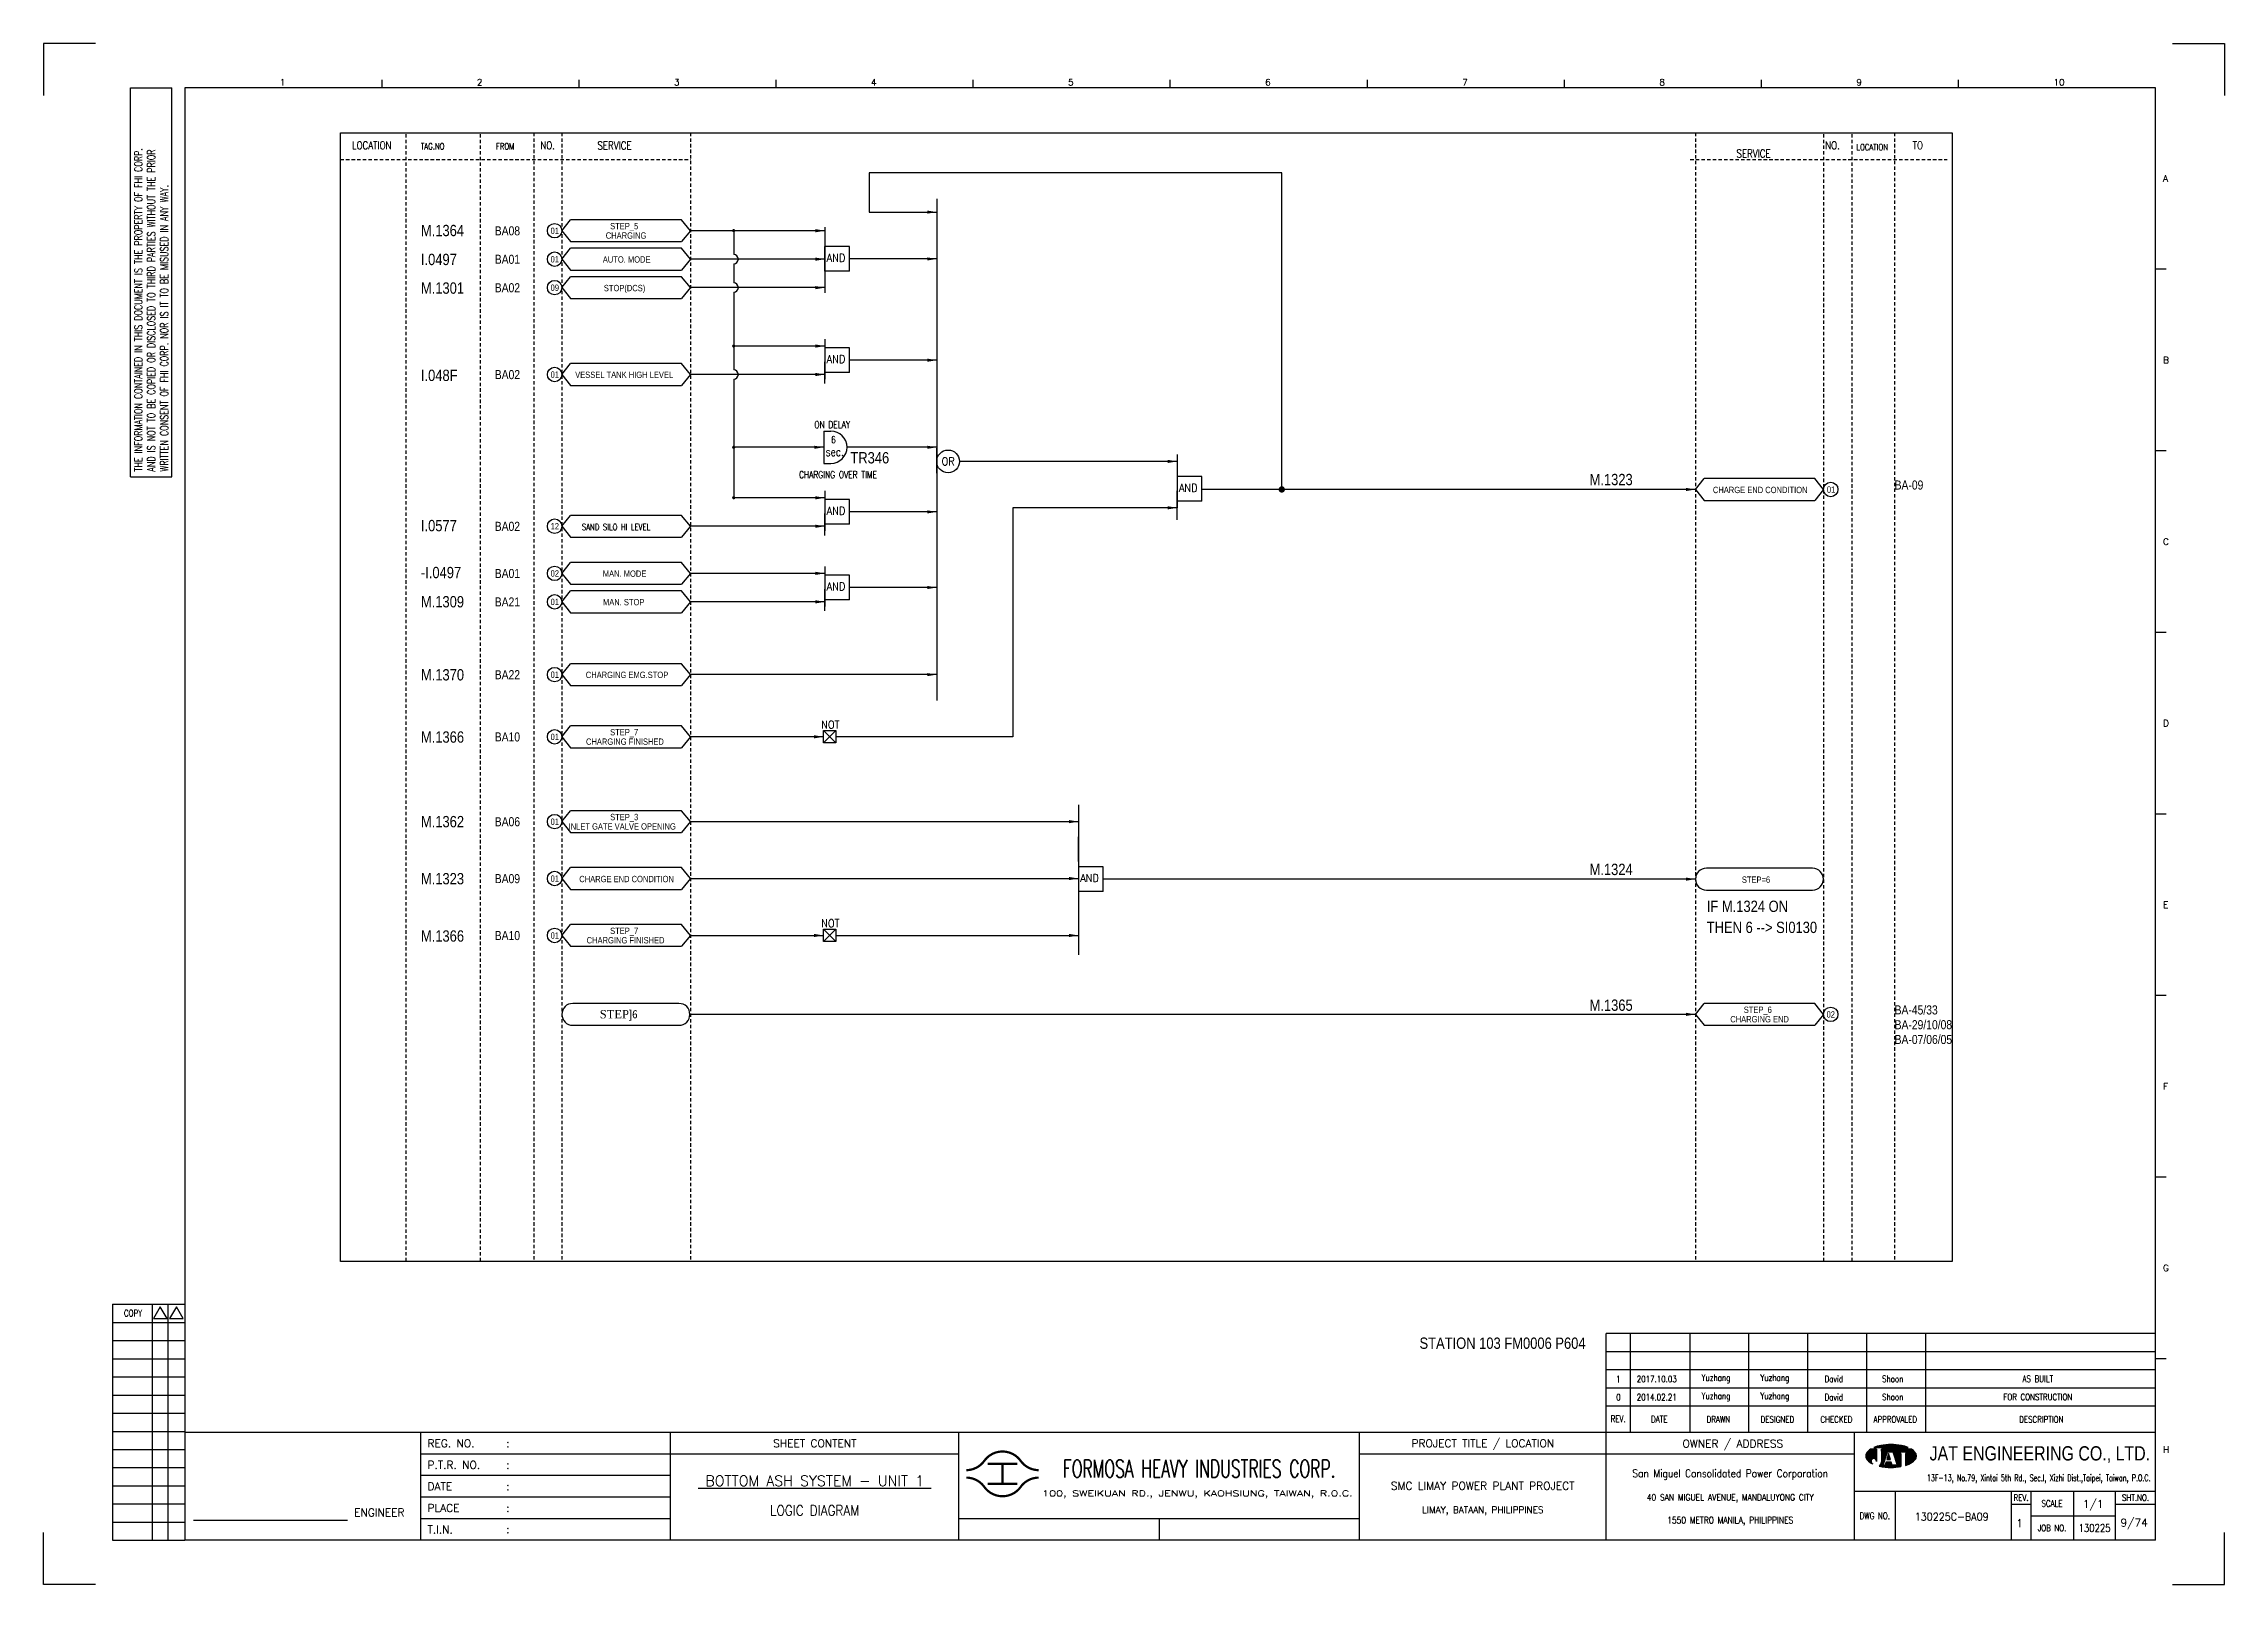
# Model space of a CAD drawing. Extents: x 1764 to 2730, y 388 to 1070.
import ezdxf
from ezdxf.enums import TextEntityAlignment as Align

# ---------------------------------------------------------------- set-up
doc = ezdxf.new("R2010")
doc.units = 0
doc.header["$MEASUREMENT"] = 0
doc.linetypes.add('HIDDEN', pattern=[4, 1.5, -1, 1.5])
doc.layers.get('0').update_dxf_attribs({"linetype": 'CONTINUOUS'})
doc.layers.get('DEFPOINTS').update_dxf_attribs({"linetype": 'CONTINUOUS'})
for name, color, linetype in [('B_DIM', 7, 'CONTINUOUS'), ('CON', 4, 'CONTINUOUS'), ('DCS', 7, 'CONTINUOUS'), ('DIM', 3, 'CONTINUOUS'), ('HID', 2, 'HIDDEN'), ('T', 2, 'CONTINUOUS'), ('TEXT', 7, 'CONTINUOUS'), ('圖框CON', 4, 'CONTINUOUS'), ('圖框DIM', 3, 'CONTINUOUS'), ('框線', 6, 'CONTINUOUS')]:
    doc.layers.add(name, color=color, linetype=linetype)
doc.styles.add('AEH', font='simplex', dxfattribs={"width": 0.8, "bigfont": 'ae'})
doc.styles.add('DAYUKP', font='complex', dxfattribs={"bigfont": 'DAYUKP.SHX'})
doc.styles.add('E2', font='simplex.shx', dxfattribs={"height": 2})
doc.styles.add('E3', font='simplex.shx', dxfattribs={"height": 3})
doc.styles.add('E4', font='simplex.shx', dxfattribs={"height": 4})
doc.styles.add('ROMANS', font='romans', dxfattribs={"width": 0.8})
doc.styles.add('style3', font='ARIALN.TTF')
doc.styles.add('WMF-Arial0', font='arial.ttf')

msp = doc.modelspace()

# ---------------------------------------------------------------- texts
at = {"layer": 'CON', "style": 'ROMANS'}
for s, height, width, p in [('LOCATION', 3.5, 0.8, (1909.42, 1025.16)), ('NO.', 3.5, 0.8, (1987.31, 1025.16)), ('SERVICE', 3.5, 0.8, (2016.96, 1025.08)), ('NO.', 3.5, 0.8, (2556.45, 1025.16)), ('TO', 3.5, 0.8, (2594.25, 1025.16)), ('SERVICE', 3.5, 0.8, (2521.48, 1021.53)), ('sec.', 3.78, 0.8, (2114.52, 889.46)), ('6', 3.02, 0.8, (2113.91, 894.84)), ('OR', 3.5, 0.9, (2164.7, 885.21)), ('NOT', 3.5, 0.9, (2112.53, 768.63)), ('NOT', 3.5, 0.9, (2112.53, 680.68))]:
    msp.add_text(s, height=height, dxfattribs=dict(at, width=width)).set_placement(p, align=Align.MIDDLE)
for s, height, width, p in [('TAG.NO', 2.8, 0.8, (1931.15, 1022.5)), ('FROM', 2.8, 0.8, (1964.41, 1022.5)), ('LOCATION', 2.8, 0.8, (2567.01, 1022.11)), ('AND', 3.5, 0.9, (2110.92, 972.54)), ('AND', 3.5, 0.9, (2110.92, 927.72)), ('ON DELAY', 3.024, 0.8, (2105.45, 899.06)), ('CHARGING OVER TIME', 3.024, 0.8, (2098.7, 876.94)), ('AND', 3.5, 0.9, (2266.96, 870.69)), ('AND', 3.5, 0.9, (2110.92, 860.53)), ('SAND SILO HI LEVEL', 2.8, 0.8, (2002.48, 853.91)), ('AND', 3.5, 0.9, (2110.92, 827.05)), ('AND', 3.5, 0.9, (2223.25, 697.91))]:
    msp.add_text(s, height=height, dxfattribs=dict(at, width=width)).set_placement(p, align=Align.BOTTOM_LEFT)
at = {"layer": 'CON', "style": 'style3'}
for s, p in [('BA08', (1963.9, 987.3)), ('BA01', (1963.9, 974.7)), ('BA02', (1963.9, 962.1)), ('BA02', (1963.9, 923.64)), ('BA02', (1963.9, 856.45)), ('BA01', (1963.9, 835.57)), ('BA21', (1963.9, 822.97)), ('BA22', (1963.9, 790.75)), ('BA10', (1963.9, 763.2)), ('BA06', (1963.9, 725.65)), ('BA09', (1963.9, 700.45)), ('BA10', (1963.9, 675.25))]:
    msp.add_text(s, height=4, dxfattribs=at).set_placement(p, align=Align.MIDDLE_LEFT)
for s, p in [('01', (1988.64, 985.07)), ('CHARGING', (2013.07, 982.98)), ('STEP_5', (2015.02, 987.15)), ('01', (1988.64, 972.47)), ('AUTO. MODE', (2011.76, 972.39)), ('09', (1988.64, 959.87)), ('STOP(DCS)', (2012.22, 959.73)), ('01', (1988.64, 921.41)), ('VESSEL TANK HIGH LEVEL', (1999.52, 921.33)), ('CHARGE END CONDITION', (2503.48, 870.32)), ('01', (2553.96, 870.5)), ('12', (1988.64, 854.22)), ('02', (1988.64, 833.34)), ('MAN. MODE', (2011.76, 833.26)), ('01', (1988.64, 820.74)), ('MAN. STOP', (2011.83, 820.66)), ('01', (1988.64, 788.52)), ('CHARGING EMG.STOP', (2004.22, 788.44)), ('01', (1988.64, 760.97)), ('STEP_7', (2015.02, 763.04)), ('CHARGING FINISHED', (2004.32, 758.87)), ('01', (1988.64, 723.42)), ('INLET GATE VALVE OPENING', (1996.62, 721.32)), ('STEP_3', (2015.02, 725.49)), ('01', (1988.64, 698.22)), ('CHARGE END CONDITION', (2001.35, 698.04)), ('STEP=6', (2516.3, 697.76)), ('01', (1988.64, 673.02)), ('STEP_7', (2015.02, 675.09)), ('CHARGING FINISHED', (2004.62, 670.92)), ('CHARGING END', (2511.17, 635.97)), ('STEP_6', (2517.15, 640.15)), ('02', (2553.82, 638.07))]:
    msp.add_text(s, height=2.8, dxfattribs=at).set_placement(p, align=Align.BOTTOM_LEFT)
for s, p in [('BA-09', (2583.95, 872.75)), ('BA-45/33', (2583.95, 640.32)), ('BA-29/10/08', (2583.95, 633.77)), ('BA-07/06/05', (2583.95, 627.22))]:
    msp.add_text(s, height=4, dxfattribs=at).set_placement(p)
at = {"layer": 'CON', "insert": (2010.4, 642.27), "char_height": 3.675, "width": 21.98, "attachment_point": 1, "style": 'style3'}
msp.add_mtext('{\\f@Batang|b0|i0|c0|p18;STEP\\fUniversalMath1 BT|b0|i0|c2|p16;]\\f細明體|b0|i0|c136|p49;6}', dxfattribs=at)
at = {"layer": 'DCS', "linetype": 'ByBlock', "style": 'style3'}
for s, p in [('M.1364', (1931.19, 984.94)), ('I.0497', (1931.19, 972.14)), ('M.1301', (1931.19, 959.46)), ('I.048F', (1931.19, 920.81)), ('TR346', (2121.43, 884.32)), ('M.1323', (2448.83, 874.67)), ('I.0577', (1931.19, 854.28)), ('-I.0497', (1931.19, 833.49)), ('M.1309', (1931.19, 820.57)), ('M.1370', (1931.19, 788.22)), ('M.1366', (1931.19, 760.65)), ('M.1362', (1931.19, 723.19)), ('M.1324', (2448.83, 702.04)), ('M.1323', (1931.19, 697.93)), ('IF M.1324 ON', (2500.76, 685.7)), ('M.1366', (1931.19, 672.55)), ('THEN 6 --> SI0130', (2500.76, 676.37)), ('M.1365', (2448.83, 641.91)), ('STATION 103 FM0006 P604', (2373.52, 492.24))]:
    msp.add_text(s, height=5, dxfattribs=at).set_placement(p)
at = {"layer": 'T', "style": 'AEH', "width": 0.8}
for s, height, p in [('1', 2.87, (2461.58, 478.84)), ('2017.10.03', 2.871, (2478.59, 478.87)), ('Yuzhang', 2.871, (2504.79, 478.96)), ('Yuzhang', 2.871, (2530.9, 478.96)), ('David', 2.871, (2557.02, 478.96)), ('Shoon', 2.871, (2583.13, 478.96)), ('AS BUILT', 2.871, (2647.4, 478.96)), ('0', 2.87, (2461.58, 470.8)), ('2014.02.21', 2.871, (2478.59, 470.83)), ('Yuzhang', 2.871, (2504.79, 470.92)), ('Yuzhang', 2.871, (2530.9, 470.92)), ('David', 2.871, (2557.02, 470.92)), ('Shoon', 2.871, (2583.13, 470.92)), ('FOR CONSTRUCTION', 2.8714, (2647.4, 470.92))]:
    msp.add_text(s, height=height, dxfattribs=at).set_placement(p, align=Align.MIDDLE)
at = {"layer": 'TEXT', "color": 2, "style": 'E3', "width": 0.8}
msp.add_text('130225', height=3.446, dxfattribs=at).set_placement((2672.53, 412.89), align=Align.MIDDLE_CENTER)

# ---------------------------------------------------------------- blocks, each defined once
blk = doc.blocks.new('LEADER')
at = {"layer": 'CON'}
blk.add_solid([(0.85, -0.57), (0.85, -1.57), (3.85, -1.07)], dxfattribs=at)
blk = doc.blocks.new('Sht_Cont_T3')
at = {"layer": 'TEXT', "color": 3, "linetype": 'Continuous', "style": 'E4'}
for tag, p in [('$SHT_CONT_L1$', (55.63, 24.91)), ('$SHT_CONT_L2$', (55.63, 16.61)), ('$SHT_CONT_L3$', (55.63, 8.3))]:
    blk.add_attdef(tag, text='', height=4, dxfattribs=at).set_placement(p, align=Align.MIDDLE)
blk = doc.blocks.new('1880-TITLE_BLK')
at = {"layer": 'TEXT', "color": 2, "linetype": 'Continuous', "style": 'E3'}
for tag, p in [('DWG_NO', (736.41, 26.44)), ('REV', (762.59, 23.97)), ('SCALE', (790.95, 31.17)), ('SHT_NO', (806.74, 23.97))]:
    blk.add_attdef(tag, text='', height=3, dxfattribs=at).set_placement(p, align=Align.MIDDLE)
at = {"layer": 'TEXT', "linetype": 'Continuous', "style": 'E2', "width": 0.6}
for tag, p in [('REV_DATE', (418.65, 19.76)), ('APPR_DATE', (492.93, 19.76))]:
    blk.add_attdef(tag, text='', height=2, dxfattribs=at).set_placement(p, align=Align.MIDDLE_LEFT)
blk = doc.blocks.new('1')
at = {"ltscale": 500, "const_width": 0.99}
blk.add_lwpolyline([(1686.83, 57.65, -0.241531), (1678.79, 61.78, 0.512989), (1662.7, 61.78, -0.241531), (1654.66, 57.65, -0.241531)], format="xyb", dxfattribs=at)
for points in [[(1664.14, 60.4), (1677.35, 60.4)], [(1670.74, 60.4), (1670.74, 51.6)], [(1664.14, 51.6), (1677.35, 51.6)]]:
    blk.add_lwpolyline(points, dxfattribs=at)
at = {"const_width": 0.99}
blk.add_lwpolyline([(1686.83, 54.35, 0.241531), (1678.79, 50.22, -0.512989), (1662.7, 50.22, 0.241531), (1654.66, 54.35, 0.241531)], format="xyb", dxfattribs=at)
at = {"layer": 'B_DIM'}
for p, q in [((2181.53, 118.11), (1938.08, 118.11)), ((1938.08, 74.29), (1938.08, 118.11)), ((1948.92, 74.29), (1948.92, 118.11)), ((1975.28, 74.29), (1975.28, 118.11)), ((2001.39, 74.29), (2001.39, 118.11)), ((2027.5, 74.29), (2027.5, 118.11)), ((2053.62, 74.29), (2053.62, 118.11)), ((2079.73, 74.29), (2079.73, 118.11)), ((2181.53, 110.07), (1938.08, 110.07)), ((1938.08, 77.93), (1938.08, 104.33)), ((2181.53, 102.03), (1938.08, 102.03)), ((2181.53, 93.99), (1938.08, 93.99)), ((2181.53, 85.95), (1938.08, 85.95))]:
    blk.add_line(p, q, dxfattribs=at)
at = {"layer": 'CON'}
for points in [[(1523.67, 26.6), (1523.67, 74.29)], [(1651.45, 26.6), (1651.45, 74.29)]]:
    blk.add_lwpolyline(points, dxfattribs=at)
at = {"layer": 'CON', "ltscale": 500}
for points in [[(1523.67, 64.75), (1413.11, 64.75)], [(1651.45, 64.75), (1523.67, 64.75)], [(1523.67, 55.22), (1413.11, 55.22)], [(1523.67, 45.69), (1413.11, 45.69)], [(1523.67, 36.15), (1413.11, 36.15)]]:
    blk.add_lwpolyline(points, dxfattribs=at)
at = {"layer": 'DEFPOINTS'}
for points in [[(1268.99, 689.33), (1246.02, 689.33), (1246.02, 666.36)], [(2189, 689.33), (2211.97, 689.33), (2211.97, 666.36)], [(1268.99, 7.08), (1246.02, 7.08), (1246.02, 30.05)], [(2189, 7.08), (2211.97, 7.08), (2211.97, 30.05)]]:
    blk.add_lwpolyline(points, dxfattribs=at)
at = {"layer": 'DIM'}
for p, q in [((1276.46, 131.12), (1276.46, 26.6)), ((1276.46, 131.12), (1308.62, 131.12)), ((1294.26, 26.6), (1294.26, 131.12)), ((1301.15, 26.6), (1301.15, 131.12)), ((1276.46, 123.08), (1308.62, 123.08)), ((1276.46, 115.04), (1308.62, 115.04)), ((1276.46, 107), (1308.62, 107)), ((1276.46, 98.96), (1308.62, 98.96)), ((1276.46, 90.92), (1308.62, 90.92)), ((1276.46, 82.88), (1308.62, 82.88)), ((1276.46, 74.84), (1308.62, 74.84)), ((1276.46, 66.8), (1308.62, 66.8)), ((1276.46, 58.76), (1308.62, 58.76)), ((1276.46, 50.72), (1308.62, 50.72)), ((1276.46, 42.68), (1308.62, 42.68)), ((1276.46, 34.64), (1308.62, 34.64)), ((1276.46, 26.6), (1308.62, 26.6))]:
    blk.add_line(p, q, dxfattribs=at)
for points in [[(1297.7, 129.98), (1294.72, 124.81), (1300.69, 124.81)], [(1304.83, 129.98), (1301.84, 124.81), (1307.81, 124.81)]]:
    blk.add_lwpolyline(points, close=True, dxfattribs=at)
at = {"layer": 'T', "lineweight": -3}
for p, q in [((2056.73, 67.67), (2071.93, 67.67)), ((2057.91, 66.87), (2055.21, 66.87)), ((2057.91, 66.87), (2057.91, 61.52)), ((2073.45, 66.87), (2060.05, 66.87)), ((2060.05, 66.33), (2060.05, 66.87)), ((2060.05, 66.87), (2060.05, 61.23)), ((2061.8, 63.05), (2060.05, 61.24)), ((2060.85, 59.91), (2062.72, 65.8)), ((2061.65, 59.91), (2060.85, 59.91)), ((2062.08, 61.25), (2061.65, 59.91)), ((2064.44, 61.25), (2062.08, 61.25)), ((2063.26, 65), (2062.41, 62.32)), ((2062.41, 62.32), (2064.1, 62.32)), ((2062.72, 65.8), (2065.13, 65.8)), ((2064.1, 62.32), (2063.26, 65)), ((2063.79, 65.8), (2065.13, 65.8)), ((2064.86, 59.91), (2064.44, 61.25)), ((2067, 59.91), (2064.86, 59.91)), ((2065.13, 65.8), (2067, 59.91)), ((2066.74, 65.8), (2072.62, 65.8)), ((2066.74, 65), (2066.74, 65.8)), ((2068.61, 65), (2066.74, 65)), ((2068.61, 65), (2068.61, 59.21)), ((2072.62, 65), (2070.75, 65)), ((2070.75, 65), (2070.75, 59.74)), ((2072.62, 65.8), (2072.62, 65))]:
    blk.add_line(p, q, dxfattribs=at)
at = {"layer": 'T', "color": 0, "lineweight": -3}
for p, q in [((2056.94, 67.67), (2057.09, 67.82)), ((2057.16, 67.67), (2057.44, 67.95)), ((2057.39, 67.67), (2057.78, 68.07)), ((2057.61, 67.67), (2058.11, 68.18)), ((2057.83, 67.67), (2058.43, 68.27)), ((2058.05, 67.67), (2058.73, 68.35)), ((2058.27, 67.67), (2059.03, 68.43)), ((2058.49, 67.67), (2059.32, 68.49)), ((2058.72, 67.67), (2059.6, 68.55)), ((2058.94, 67.67), (2059.87, 68.6)), ((2059.16, 67.67), (2060.14, 68.65)), ((2059.38, 67.67), (2060.41, 68.7)), ((2059.6, 67.67), (2060.67, 68.74)), ((2059.82, 67.67), (2060.93, 68.77)), ((2060.05, 67.67), (2061.18, 68.81)), ((2060.27, 67.67), (2061.44, 68.84)), ((2060.49, 67.67), (2061.69, 68.87)), ((2060.71, 67.67), (2061.93, 68.89)), ((2060.93, 67.67), (2062.18, 68.91)), ((2061.15, 67.67), (2062.42, 68.93)), ((2061.38, 67.67), (2062.66, 68.95)), ((2061.6, 67.67), (2062.89, 68.97)), ((2061.82, 67.67), (2063.13, 68.98)), ((2062.04, 67.67), (2063.36, 68.99)), ((2062.26, 67.67), (2063.59, 69)), ((2062.48, 67.67), (2063.82, 69)), ((2062.71, 67.67), (2064.04, 69.01)), ((2062.93, 67.67), (2064.27, 69.01)), ((2063.15, 67.67), (2064.49, 69.01)), ((2063.37, 67.67), (2064.71, 69.01)), ((2063.59, 67.67), (2064.92, 69)), ((2063.81, 67.67), (2065.14, 69)), ((2064.04, 67.67), (2065.35, 68.99)), ((2064.26, 67.67), (2065.56, 68.98)), ((2064.48, 67.67), (2065.78, 68.97)), ((2064.7, 67.67), (2065.98, 68.95)), ((2064.92, 67.67), (2066.19, 68.94)), ((2065.14, 67.67), (2066.4, 68.92)), ((2065.37, 67.67), (2066.6, 68.9)), ((2065.59, 67.67), (2066.8, 68.88)), ((2065.81, 67.67), (2067, 68.86)), ((2066.03, 67.67), (2067.2, 68.84)), ((2066.25, 67.67), (2067.4, 68.82)), ((2066.47, 67.67), (2067.6, 68.79)), ((2066.7, 67.67), (2067.79, 68.77)), ((2066.92, 67.67), (2067.98, 68.74)), ((2067.14, 67.67), (2068.18, 68.71)), ((2067.36, 67.67), (2068.37, 68.68)), ((2067.58, 67.67), (2068.56, 68.64)), ((2067.81, 67.67), (2068.75, 68.61)), ((2068.03, 67.67), (2068.93, 68.58)), ((2068.25, 67.67), (2069.12, 68.54)), ((2068.47, 67.67), (2069.3, 68.5)), ((2068.69, 67.67), (2069.48, 68.46)), ((2068.91, 67.67), (2069.66, 68.42)), ((2069.14, 67.67), (2069.84, 68.37)), ((2069.36, 67.67), (2070.01, 68.33)), ((2069.58, 67.67), (2070.19, 68.28)), ((2069.8, 67.67), (2070.36, 68.23)), ((2070.02, 67.67), (2070.53, 68.18)), ((2070.24, 67.67), (2070.7, 68.13)), ((2070.47, 67.67), (2070.87, 68.07)), ((2070.69, 67.67), (2071.03, 68.02)), ((2070.91, 67.67), (2071.2, 67.96)), ((2071.13, 67.67), (2071.36, 67.9)), ((2071.35, 67.67), (2071.52, 67.84)), ((2071.57, 67.67), (2071.68, 67.77)), ((2071.8, 67.67), (2071.83, 67.71)), ((2053.09, 63.82), (2056.14, 66.87)), ((2053.09, 64.04), (2055.92, 66.87)), ((2053.11, 63.62), (2056.36, 66.87)), ((2053.12, 64.29), (2055.7, 66.87)), ((2053.14, 63.43), (2056.58, 66.87)), ((2053.18, 63.25), (2056.8, 66.87)), ((2053.18, 64.57), (2055.47, 66.87)), ((2053.24, 63.08), (2057.03, 66.87)), ((2053.29, 64.91), (2055.25, 66.87)), ((2053.3, 62.92), (2057.25, 66.87)), ((2053.37, 62.77), (2057.47, 66.87)), ((2053.45, 62.63), (2057.69, 66.87)), ((2053.54, 62.5), (2057.91, 66.86)), ((2053.61, 65.45), (2054.47, 66.31)), ((2053.64, 62.37), (2057.91, 66.64)), ((2053.74, 62.25), (2057.91, 66.42)), ((2053.84, 62.14), (2057.91, 66.2)), ((2053.95, 62.02), (2057.91, 65.98)), ((2054.07, 61.91), (2057.91, 65.75)), ((2054.18, 61.8), (2057.91, 65.53)), ((2054.29, 61.7), (2057.91, 65.31)), ((2054.41, 61.59), (2057.91, 65.09)), ((2054.53, 61.49), (2057.91, 64.87)), ((2054.65, 61.39), (2057.91, 64.65)), ((2054.78, 61.29), (2055.59, 62.11)), ((2054.9, 61.2), (2055.48, 61.77)), ((2055.03, 61.11), (2055.46, 61.53)), ((2055.16, 61.01), (2055.47, 61.33)), ((2055.3, 60.93), (2055.52, 61.15)), ((2055.43, 60.84), (2055.59, 60.99)), ((2055.57, 60.76), (2055.67, 60.85)), ((2055.71, 60.67), (2055.76, 60.73)), ((2055.85, 60.59), (2055.88, 60.62)), ((2056, 60.52), (2056, 60.52)), ((2056.12, 62.63), (2057.91, 64.42)), ((2056.14, 60.44), (2056.14, 60.44)), ((2056.46, 62.75), (2057.91, 64.2)), ((2056.7, 62.77), (2057.91, 63.98)), ((2056.9, 62.75), (2057.91, 63.76)), ((2057.08, 62.71), (2057.91, 63.54)), ((2057.23, 62.64), (2057.91, 63.32)), ((2057.37, 62.56), (2057.91, 63.09)), ((2057.5, 62.46), (2057.91, 62.87)), ((2057.61, 62.35), (2057.91, 62.65)), ((2057.7, 62.23), (2057.91, 62.43)), ((2057.79, 62.09), (2057.91, 62.21)), ((2057.85, 61.93), (2057.91, 61.99)), ((2057.89, 61.75), (2057.91, 61.76)), ((2057.91, 61.54), (2057.91, 61.55)), ((2059.09, 59.4), (2061.43, 61.74)), ((2059.28, 59.36), (2061.33, 61.42)), ((2059.46, 59.32), (2061.23, 61.09)), ((2059.64, 59.29), (2061.12, 60.77)), ((2059.83, 59.25), (2061.02, 60.44)), ((2059.86, 60.39), (2061.54, 62.07)), ((2059.98, 60.73), (2061.64, 62.39)), ((2060.02, 59.22), (2060.92, 60.12)), ((2060.03, 61), (2061.74, 62.72)), ((2060.05, 63.24), (2063.68, 66.87)), ((2060.05, 63.46), (2063.46, 66.87)), ((2060.05, 63.68), (2063.23, 66.87)), ((2060.05, 63.9), (2063.01, 66.87)), ((2060.05, 64.13), (2062.79, 66.87)), ((2060.05, 64.35), (2062.57, 66.87)), ((2060.05, 64.57), (2062.35, 66.87)), ((2060.05, 64.79), (2062.13, 66.87)), ((2060.05, 65.01), (2061.9, 66.87)), ((2060.05, 65.23), (2061.68, 66.87)), ((2060.05, 65.46), (2061.46, 66.87)), ((2060.05, 66.12), (2060.79, 66.87)), ((2060.05, 66.34), (2060.57, 66.87)), ((2060.05, 66.56), (2060.35, 66.87)), ((2060.05, 66.79), (2060.13, 66.87)), ((2060.05, 65.68), (2061.24, 66.87)), ((2060.05, 65.9), (2061.02, 66.87)), ((2060.05, 63.02), (2062.67, 65.64)), ((2060.05, 62.8), (2062.57, 65.32)), ((2060.05, 62.57), (2062.47, 64.99)), ((2060.05, 62.35), (2062.36, 64.67)), ((2060.05, 62.13), (2062.26, 64.34)), ((2060.05, 61.91), (2062.16, 64.02)), ((2060.05, 61.69), (2062.05, 63.69)), ((2060.05, 61.46), (2061.95, 63.37)), ((2060.05, 61.24), (2060.05, 61.24)), ((2060.21, 59.19), (2060.93, 59.91)), ((2060.4, 59.16), (2061.15, 59.91)), ((2060.59, 59.13), (2061.38, 59.91)), ((2060.78, 59.1), (2061.6, 59.91)), ((2060.98, 59.07), (2063.16, 61.25)), ((2061.17, 59.04), (2063.38, 61.25)), ((2061.37, 59.02), (2063.6, 61.25)), ((2061.57, 59), (2063.82, 61.25)), ((2061.68, 59.99), (2062.94, 61.25)), ((2061.77, 58.97), (2064.04, 61.25)), ((2061.78, 60.32), (2062.71, 61.25)), ((2061.88, 60.64), (2062.49, 61.25)), ((2061.97, 58.95), (2064.27, 61.25)), ((2061.99, 60.96), (2062.27, 61.25)), ((2062.17, 58.94), (2064.45, 61.21)), ((2062.38, 58.92), (2064.51, 61.05)), ((2062.45, 62.32), (2063.71, 63.57)), ((2062.5, 62.58), (2063.65, 63.74)), ((2062.58, 58.9), (2064.56, 60.88)), ((2062.6, 62.91), (2063.6, 63.91)), ((2062.68, 62.32), (2063.76, 63.4)), ((2062.7, 63.23), (2063.55, 64.08)), ((2062.79, 58.89), (2064.61, 60.71)), ((2062.8, 63.56), (2063.49, 64.25)), ((2062.83, 65.8), (2063.9, 66.87)), ((2062.9, 62.32), (2063.81, 63.24)), ((2062.91, 63.88), (2063.44, 64.42)), ((2063, 58.88), (2064.67, 60.54)), ((2063.01, 64.2), (2063.39, 64.58)), ((2063.05, 65.8), (2064.12, 66.87)), ((2063.11, 64.53), (2063.33, 64.75)), ((2063.12, 62.32), (2063.87, 63.07)), ((2063.21, 64.85), (2063.28, 64.92)), ((2063.21, 58.87), (2064.72, 60.37)), ((2063.27, 65.8), (2064.34, 66.87)), ((2063.34, 62.32), (2063.92, 62.9)), ((2063.43, 58.86), (2064.77, 60.2)), ((2063.49, 65.8), (2064.56, 66.87)), ((2063.56, 62.32), (2063.97, 62.73)), ((2063.64, 58.85), (2064.82, 60.03)), ((2063.72, 65.8), (2064.79, 66.87)), ((2063.78, 62.32), (2064.03, 62.56)), ((2063.86, 58.85), (2064.92, 59.91)), ((2063.94, 65.8), (2065.01, 66.87)), ((2064.01, 62.32), (2064.08, 62.39)), ((2064.08, 58.84), (2065.15, 59.91)), ((2064.16, 65.8), (2065.23, 66.87)), ((2064.3, 58.84), (2065.37, 59.91)), ((2064.38, 65.8), (2065.45, 66.87)), ((2064.52, 58.84), (2065.59, 59.91)), ((2064.6, 65.8), (2065.67, 66.87)), ((2064.74, 58.85), (2065.81, 59.91)), ((2064.82, 65.8), (2065.89, 66.87)), ((2064.97, 58.85), (2066.03, 59.91)), ((2065.05, 65.8), (2066.12, 66.87)), ((2065.16, 65.69), (2066.34, 66.87)), ((2065.2, 58.86), (2066.25, 59.91)), ((2065.22, 65.53), (2066.56, 66.87)), ((2065.27, 65.36), (2066.78, 66.87)), ((2065.32, 65.19), (2067, 66.87)), ((2065.38, 65.02), (2067.22, 66.87)), ((2065.43, 64.85), (2067.45, 66.87)), ((2065.43, 58.87), (2066.48, 59.91)), ((2065.48, 64.69), (2067.67, 66.87)), ((2065.54, 64.52), (2066.74, 65.71)), ((2065.59, 64.35), (2066.74, 65.49)), ((2065.65, 64.18), (2066.74, 65.27)), ((2065.66, 58.88), (2066.7, 59.91)), ((2065.7, 64.01), (2066.74, 65.05)), ((2065.75, 63.84), (2066.9, 65)), ((2065.81, 63.68), (2067.12, 65)), ((2065.86, 63.51), (2067.35, 65)), ((2065.9, 58.89), (2066.92, 59.91)), ((2065.91, 63.34), (2067.57, 65)), ((2065.97, 63.17), (2067.79, 65)), ((2066.02, 63), (2068.01, 65)), ((2066.07, 62.84), (2068.23, 65)), ((2066.13, 62.67), (2068.46, 65)), ((2066.14, 58.91), (2068.61, 61.38)), ((2066.18, 62.5), (2068.61, 64.93)), ((2066.23, 62.33), (2068.61, 64.71)), ((2066.29, 62.16), (2068.61, 64.48)), ((2066.34, 61.99), (2068.61, 64.26)), ((2066.38, 58.93), (2068.61, 61.16)), ((2066.39, 61.83), (2068.61, 64.04)), ((2066.45, 61.66), (2068.61, 63.82)), ((2066.5, 61.49), (2068.61, 63.6)), ((2066.56, 61.32), (2068.61, 63.38)), ((2066.61, 61.15), (2068.61, 63.15)), ((2066.62, 58.95), (2068.61, 60.94)), ((2066.66, 60.99), (2068.61, 62.93)), ((2066.72, 60.82), (2068.61, 62.71)), ((2066.77, 60.65), (2068.61, 62.49)), ((2066.82, 65.8), (2067.89, 66.87)), ((2066.82, 60.48), (2068.61, 62.27)), ((2066.87, 58.97), (2068.61, 60.72)), ((2066.88, 60.31), (2068.61, 62.05)), ((2066.93, 60.14), (2068.61, 61.82)), ((2066.98, 59.98), (2068.61, 61.6)), ((2067.04, 65.8), (2068.11, 66.87)), ((2067.11, 59), (2068.61, 60.49)), ((2067.26, 65.8), (2068.33, 66.87)), ((2067.37, 59.03), (2068.61, 60.27)), ((2067.48, 65.8), (2068.55, 66.87)), ((2067.62, 59.06), (2068.61, 60.05)), ((2067.71, 65.8), (2068.78, 66.87)), ((2067.88, 59.1), (2068.61, 59.83)), ((2067.93, 65.8), (2069, 66.87)), ((2068.14, 59.14), (2068.61, 59.61)), ((2068.15, 65.8), (2069.22, 66.87)), ((2068.37, 65.8), (2069.44, 66.87)), ((2068.4, 59.18), (2068.61, 59.38)), ((2068.59, 65.8), (2069.66, 66.87)), ((2068.81, 65.8), (2069.88, 66.87)), ((2069.04, 65.8), (2070.11, 66.87)), ((2069.26, 65.8), (2070.33, 66.87)), ((2069.48, 65.8), (2070.55, 66.87)), ((2069.7, 65.8), (2070.77, 66.87)), ((2069.92, 65.8), (2070.99, 66.87)), ((2070.14, 65.8), (2071.21, 66.87)), ((2070.37, 65.8), (2071.44, 66.87)), ((2070.59, 65.8), (2071.66, 66.87)), ((2070.75, 63.08), (2074.07, 66.4)), ((2070.75, 62.86), (2074.19, 66.3)), ((2070.75, 62.63), (2074.31, 66.2)), ((2070.75, 62.41), (2074.43, 66.09)), ((2070.75, 62.19), (2074.54, 65.98)), ((2070.75, 61.97), (2074.66, 65.87)), ((2070.75, 61.75), (2074.77, 65.76)), ((2070.75, 61.53), (2074.87, 65.65)), ((2070.75, 61.3), (2074.98, 65.53)), ((2070.75, 61.08), (2075.08, 65.41)), ((2070.75, 60.86), (2075.17, 65.28)), ((2070.75, 60.64), (2075.25, 65.14)), ((2070.75, 63.96), (2071.78, 65)), ((2070.75, 63.74), (2072, 65)), ((2070.75, 63.52), (2072.22, 65)), ((2070.75, 63.3), (2072.45, 65)), ((2070.75, 64.41), (2071.34, 65)), ((2070.75, 64.19), (2071.56, 65)), ((2070.75, 64.85), (2070.89, 65)), ((2070.75, 64.63), (2071.12, 65)), ((2070.75, 60.42), (2075.33, 64.99)), ((2070.75, 60.2), (2075.39, 64.84)), ((2070.75, 59.97), (2075.45, 64.67)), ((2070.75, 59.75), (2075.5, 64.5)), ((2070.81, 65.8), (2071.88, 66.87)), ((2071.03, 65.8), (2072.1, 66.87)), ((2071.07, 59.85), (2075.53, 64.32)), ((2071.25, 65.8), (2072.32, 66.87)), ((2071.42, 59.97), (2075.56, 64.12)), ((2071.47, 65.8), (2072.54, 66.87)), ((2071.7, 65.8), (2072.77, 66.87)), ((2071.78, 60.12), (2075.57, 63.9)), ((2071.92, 65.8), (2072.99, 66.87)), ((2072.14, 65.8), (2073.21, 66.87)), ((2072.17, 60.28), (2075.55, 63.67)), ((2072.36, 65.8), (2073.43, 66.87)), ((2072.58, 65.8), (2073.57, 66.78)), ((2072.59, 60.48), (2075.51, 63.4)), ((2072.62, 65.62), (2073.7, 66.69)), ((2072.62, 65.39), (2073.83, 66.6)), ((2072.62, 65.17), (2073.95, 66.5)), ((2073.08, 60.75), (2075.42, 63.1)), ((2073.74, 61.19), (2075.24, 62.69))]:
    blk.add_line(p, q, dxfattribs=at)
at = {"layer": 'T', "lineweight": -3}
for centre, major_axis, start_param, end_param in [((2062.5, 54), (-10.49, 10.49), 5.683021, 5.897183), ((2064.33, 44.23), (-17.52, 17.52), 5.497787, 5.683021), ((2064.33, 44.23), (17.52, 17.52), 0.600164, 0.785398), ((2066.16, 54), (10.49, 10.49), 0.386002, 0.600164), ((2055.58, 63.92), (1.76, 1.76), 1.614811, 2.356194), ((2055.58, 63.92), (-1.76, 1.76), 0.785398, 1.526782), ((2059.72, 60.14), (-5.73, 5.73), 6.088179, 6.3272), ((2059.72, 67.71), (5.73, 5.73), 3.097578, 3.478972), ((2056.68, 61.54), (-0.868, 0.868), 3.906164, 8.245601), ((2057.88, 61.28), (1.53, 1.53), 4.470635, 5.546585), ((2064.33, 83.62), (17.52, 17.52), 3.710226, 3.926991), ((2064.33, 83.62), (17.52, 17.52), 3.926991, 4.100643), ((2066.16, 73.85), (-10.49, 10.49), 2.670765, 2.781027), ((2068.93, 67.71), (-5.73, 5.73), 2.781027, 3.185607), ((2068.93, 60.14), (-5.73, 5.73), 4.668374, 4.907395), ((2073.07, 63.92), (-1.76, 1.76), 3.926991, 4.668374), ((2073.07, 63.92), (1.76, 1.76), 4.756403, 5.497787)]:
    blk.add_ellipse(centre, major_axis=major_axis, ratio=1, start_param=start_param, end_param=end_param, dxfattribs=at)
at = {"layer": '圖框CON'}
for p, q in [((1284.5, 669.81), (1302.87, 669.81)), ((1284.5, 497.52), (1284.5, 669.81)), ((1302.87, 497.52), (1302.87, 669.81)), ((1395.91, 669.85), (1395.91, 673.29)), ((1483.2, 669.85), (1483.2, 673.29)), ((1570.49, 669.85), (1570.49, 673.29)), ((1657.78, 669.85), (1657.78, 673.29)), ((1745.08, 669.85), (1745.08, 673.29)), ((1832.37, 669.85), (1832.37, 673.29)), ((1919.66, 669.85), (1919.66, 673.29)), ((2006.95, 669.85), (2006.95, 673.29)), ((2094.24, 669.85), (2094.24, 673.29)), ((2186.14, 589.41), (2181.53, 589.41)), ((2186.14, 509.01), (2181.53, 509.01)), ((1284.5, 497.52), (1302.87, 497.52)), ((2186.14, 428.61), (2181.53, 428.61)), ((2186.14, 348.2), (2181.53, 348.2)), ((2186.14, 267.8), (2181.53, 267.8)), ((2186.14, 187.4), (2181.53, 187.4)), ((2186.14, 107), (2181.53, 107)), ((2048.1, 48.3), (2181.53, 48.3)), ((2066.14, 48.3), (2066.14, 26.6)), ((2117.55, 48.3), (2117.55, 26.6)), ((2117.55, 42.62), (2126.28, 42.62)), ((2126.28, 48.3), (2126.28, 26.6)), ((2145.25, 26.6), (2145.25, 48.3)), ((2163.72, 26.6), (2163.72, 48.3)), ((2163.72, 42.62), (2181.53, 42.62)), ((1740.17, 36.15), (1740.17, 26.6)), ((2126.28, 37.45), (2163.72, 37.45))]:
    blk.add_line(p, q, dxfattribs=at)
for points in [[(1413.11, 26.6), (1413.11, 74.29)], [(1828.89, 26.6), (1828.89, 74.29)], [(1938.08, 26.6), (1938.08, 74.29)], [(2048.1, 26.6), (2048.1, 74.29)], [(2048.1, 64.75), (1828.89, 64.75)], [(1828.89, 36.15), (1802.67, 36.15), (1651.45, 36.15)]]:
    blk.add_lwpolyline(points, dxfattribs=at)
at = {"layer": '圖框DIM'}
blk.add_line((1312.36, 35.55), (1380.65, 35.55), dxfattribs=at)
at = {"layer": '框線'}
for p, q in [((1308.62, 669.81), (1308.62, 26.6)), ((2181.53, 669.81), (1308.62, 669.81)), ((2181.53, 26.6), (2181.53, 669.81)), ((2181.53, 74.29), (1308.62, 74.29)), ((2181.53, 26.6), (1308.62, 26.6))]:
    blk.add_line(p, q, dxfattribs=at)
at = {"style": 'DAYUKP'}
for s, height, p in [('1', 2.87, (1350.64, 670.78)), ('2', 2.87, (1437.93, 670.78)), ('3', 2.87, (1525.22, 670.78)), ('4', 2.87, (1612.51, 670.78)), ('5', 2.87, (1699.8, 670.78)), ('6', 2.87, (1787.1, 670.78)), ('7', 2.87, (1874.39, 670.78)), ('8', 2.87, (1961.68, 670.78)), ('9', 2.87, (2048.97, 670.78)), ('10', 2.871, (2136.26, 670.78))]:
    blk.add_text(s, height=height, dxfattribs=at).set_placement(p)
for s, p in [('A', (2184.79, 629.6)), ('B', (2184.79, 549.2)), ('C', (2184.79, 468.8)), ('D', (2184.79, 388.39)), ('E', (2184.79, 307.99)), ('F', (2184.79, 227.59)), ('G', (2184.79, 147.19)), ('H', (2184.79, 66.79))]:
    blk.add_text(s, height=2.87, dxfattribs=at).set_placement(p, align=Align.MIDDLE_LEFT)
at = {"style": 'WMF-Arial0', "width": 0.8}
blk.add_text('JAT ENGINEERING CO., LTD.', height=6.3172, dxfattribs=at).set_placement((2130.24, 64.55), align=Align.MIDDLE)
at = {"color": 90, "ltscale": 500, "style": 'ROMANS', "width": 0.65}
blk.add_text('FORMOSA HEAVY INDUSTRIES CORP.', height=7.7366, dxfattribs=at).set_placement((1757.9, 58.28), align=Align.MIDDLE)
at = {"color": 2, "ltscale": 500, "style": 'ROMANS', "width": 0.85}
blk.add_text('San Miguel Consolidated Power Corporation', height=3.4457, dxfattribs=at).set_placement((1993.09, 56.23), align=Align.MIDDLE_CENTER)
at = {"color": 2, "ltscale": 500, "style": 'ROMANS'}
for s, height, p in [('SMC LIMAY POWER PLANT PROJECT', 3.4457, (1883.48, 50.7)), ('LIMAY, BATAAN, PHILIPPINES', 2.8714, (1883.48, 40.08))]:
    blk.add_text(s, height=height, dxfattribs=at).set_placement(p, align=Align.MIDDLE_CENTER)
at = {"color": 4, "ltscale": 500, "style": 'ROMANS', "width": 0.85}
for s, p in [('40 SAN MIGUEL AVENUE, MANDALUYONG CITY', (1993.09, 45.61)), ('1550 METRO MANILA, PHILIPPINES', (1993.09, 35.51))]:
    blk.add_text(s, height=2.8714, dxfattribs=at).set_placement(p, align=Align.MIDDLE_CENTER)
at = {"layer": 'B_DIM', "style": 'AEH', "width": 0.8}
for s, height, p in [('REV.', 2.871, (1943.45, 80.37)), ('DATE', 2.871, (1961.68, 80.21)), ('DRAWN', 2.871, (1987.87, 80.12)), ('DESIGNED', 2.871, (2013.98, 80.12)), ('CHECKED', 2.871, (2040.1, 80.12)), ('APPROVALED', 2.871, (2066.21, 80.12)), ('DESCRIPTION', 2.8714, (2130.87, 80.12))]:
    blk.add_text(s, height=height, dxfattribs=at).set_placement(p, align=Align.MIDDLE)
at = {"layer": 'DIM', "style": 'ROMANS', "width": 0.75}
for s, p in [('THE INFORMATION CONTAINED IN THIS DOCUMENT IS THE PROPERTY OF FHI CORP.', (1287.94, 499.82)), ('AND IS NOT TO BE COPIED OR DISCLOSED TO THIRD PARTIES WITHOUT THE PRIOR', (1293.68, 499.82)), ('WRITTEN CONSENT OF FHI CORP. NOR IS IT TO BE MISUSED IN ANY WAY.', (1299.43, 499.82))]:
    blk.add_text(s, height=3.4457, rotation=90, dxfattribs=at).set_placement(p, align=Align.MIDDLE_LEFT)
at = {"layer": 'DIM', "style": 'ROMANS', "width": 0.8}
blk.add_text('COPY', height=2.871, dxfattribs=at).set_placement((1285.64, 127.16), align=Align.MIDDLE)
at = {"layer": 'HID', "ltscale": 500, "style": 'ROMANS'}
for s, height, p in [('REG. NO.', 3.446, (1416.1, 69.52)), (':', 3.45, (1450.9, 69.52)), ('P.T.R. NO.', 3.446, (1416.1, 59.99)), (':', 3.45, (1450.9, 59.99)), ('DATE', 3.446, (1416.1, 50.45)), (':', 3.45, (1450.9, 50.45)), ('PLACE', 3.446, (1416.1, 40.92)), (':', 3.45, (1450.9, 40.92)), ('T.I.N.', 3.446, (1416.1, 31.37)), (':', 3.45, (1450.9, 31.39))]:
    blk.add_text(s, height=height, dxfattribs=at).set_placement(p, align=Align.MIDDLE_LEFT)
for s, p in [('SHEET CONTENT', (1587.56, 69.52)), ('PROJECT TITLE / LOCATION', (1883.48, 69.28)), ('OWNER / ADDRESS', (1994.25, 69.12))]:
    blk.add_text(s, height=3.4457, dxfattribs=at).set_placement(p, align=Align.MIDDLE)
at = {"layer": 'HID', "style": 'ROMANS', "width": 1.216198}
blk.add_text('100, SWEIKUAN RD., JENWU, KAOHSIUNG, TAIWAN, R.O.C.', height=2.5897, dxfattribs=at).set_placement((1688.31, 46.06), (1825.84, 46.06), align=Align.FIT)
at = {"layer": 'HID', "style": 'ROMANS'}
blk.add_text('ENGINEER', height=3.446, dxfattribs=at).set_placement((1394.71, 37.18), align=Align.CENTER)
at = {"layer": 'HID', "color": 7, "style": 'ROMANS', "width": 0.8}
for s, p in [('DWG NO.', (2057.12, 37.45)), ('REV.', (2121.92, 45.46)), ('SCALE', (2135.64, 42.87)), ('SHT.NO.', (2172.62, 45.46)), ('JOB NO.', (2135.64, 32.03))]:
    blk.add_text(s, height=2.871, dxfattribs=at).set_placement(p, align=Align.MIDDLE)
at = {"layer": 'T', "color": 2, "ltscale": 500, "style": 'ROMANS', "width": 0.65}
blk.add_text('13F-13, No.79, Xintai 5th Rd., Sec.I, Xizhi Dist.,Taipei, Taiwan, P.O.C.', height=2.8714, dxfattribs=at).set_placement((2129.74, 52.81), align=Align.CENTER)

# ---------------------------------------------------------------- linework, layer by layer
at = {"layer": 'CON'}
for p, q in [((2312.51, 1012.97), (2129.67, 1012.97)), ((2129.67, 1012.97), (2129.67, 995.59)), ((2312.51, 872.78), (2312.51, 1012.97)), ((2129.67, 995.59), (2159.66, 995.59)), ((2110.13, 987.36), (2050.55, 987.36)), ((2069.74, 987.36), (2069.74, 976.82)), ((2110.13, 974.76), (2050.55, 974.76)), ((2069.74, 972.69), (2069.74, 964.22)), ((2159.66, 974.86), (2120.99, 974.86)), ((2110.13, 962.16), (2050.55, 962.16)), ((2069.74, 960.09), (2069.74, 925.75)), ((2110.13, 936.29), (2069.74, 936.29)), ((2159.66, 930.03), (2120.99, 930.03)), ((2110.13, 923.69), (2050.55, 923.69)), ((2069.74, 921.63), (2069.74, 891.46)), ((2109.62, 891.46), (2069.74, 891.46)), ((2069.74, 891.46), (2069.74, 869.1)), ((2159.66, 891.46), (2119.94, 891.46)), ((2266.17, 885.21), (2169.74, 885.21)), ((2495.75, 872.78), (2277.04, 872.78)), ((2110.13, 869.1), (2069.74, 869.1)), ((2159.66, 862.84), (2120.99, 862.84)), ((2266.17, 864.65), (2193.43, 864.65)), ((2193.43, 864.65), (2193.43, 763.25)), ((2110.13, 856.5), (2050.55, 856.5)), ((2110.13, 835.62), (2050.55, 835.62)), ((2110.13, 823.02), (2050.55, 823.02)), ((2159.66, 829.37), (2120.99, 829.37)), ((2159.66, 790.8), (2050.55, 790.8)), ((2109.52, 763.25), (2050.55, 763.25)), ((2193.43, 763.25), (2114.98, 763.25)), ((2050.55, 725.7), (2222.46, 725.7)), ((2050.55, 700.5), (2222.46, 700.5)), ((2495.75, 700.23), (2233.32, 700.23)), ((2050.55, 675.3), (2109.52, 675.3)), ((2114.98, 675.3), (2222.46, 675.3)), ((2495.75, 640.35), (2050.31, 640.35))]:
    msp.add_line(p, q, dxfattribs=at)
at = {"layer": 'CON', "color": 6}
for p, q in [((2159.66, 1001.4), (2159.66, 779.36)), ((1993.61, 987.36), (1997.51, 992.17)), ((1993.61, 987.36), (1997.51, 982.54)), ((2046.65, 992.17), (1997.51, 992.17)), ((2050.55, 987.36), (2046.65, 992.17)), ((2050.55, 987.36), (2046.65, 982.54)), ((2110.13, 988.9), (2110.13, 959.78)), ((1993.61, 974.76), (1997.51, 979.57)), ((1997.51, 982.54), (2046.65, 982.54)), ((2046.65, 979.57), (1997.51, 979.57)), ((2050.55, 974.76), (2046.65, 979.57)), ((2120.99, 980.34), (2110.13, 980.34)), ((2110.13, 969.38), (2110.13, 980.34)), ((2120.99, 969.38), (2120.99, 980.34)), ((1993.61, 974.76), (1997.51, 969.94)), ((1993.61, 962.16), (1997.51, 966.97)), ((1997.51, 969.94), (2046.65, 969.94)), ((2046.65, 966.97), (1997.51, 966.97)), ((2050.55, 974.76), (2046.65, 969.94)), ((2050.55, 962.16), (2046.65, 966.97)), ((2120.99, 969.38), (2110.13, 969.38)), ((1993.61, 962.16), (1997.51, 957.34)), ((1997.51, 957.34), (2046.65, 957.34)), ((2050.55, 962.16), (2046.65, 957.34)), ((2110.13, 939.35), (2110.13, 921.63)), ((1993.61, 923.69), (1997.51, 928.5)), ((2046.65, 928.5), (1997.51, 928.5)), ((2050.55, 923.69), (2046.65, 928.5)), ((2120.99, 935.51), (2110.13, 935.51)), ((2110.13, 919.65), (2110.13, 929.27)), ((2120.99, 924.55), (2120.99, 935.51)), ((1993.61, 923.69), (1997.51, 918.87)), ((1997.51, 918.87), (2046.65, 918.87)), ((2050.55, 923.69), (2046.65, 918.87)), ((2120.99, 924.55), (2110.13, 924.55)), ((2109.62, 898.61), (2109.62, 884.32)), ((2109.62, 898.61), (2112.79, 898.61)), ((2159.66, 880.04), (2159.66, 891)), ((2109.62, 884.32), (2112.79, 884.32)), ((2266.17, 888.27), (2266.17, 864.6)), ((2110.13, 872.16), (2110.13, 854.44)), ((2277.03, 878.49), (2266.17, 878.49)), ((2266.17, 859.37), (2266.17, 872.24)), ((2277.03, 867.53), (2277.03, 878.49)), ((2495.75, 872.78), (2499.65, 877.59)), ((2495.75, 872.78), (2499.65, 867.96)), ((2548.55, 877.59), (2499.65, 877.59)), ((2552.45, 872.78), (2548.55, 877.59)), ((2552.45, 872.78), (2548.55, 867.96)), ((1993.61, 856.5), (1997.51, 861.32)), ((2046.65, 861.32), (1997.51, 861.32)), ((2050.55, 856.5), (2046.65, 861.32)), ((2120.99, 868.32), (2110.13, 868.32)), ((2110.13, 852.46), (2110.13, 862.08)), ((2120.99, 857.36), (2120.99, 868.32)), ((2277.03, 867.53), (2266.17, 867.53)), ((2499.65, 867.96), (2548.55, 867.96)), ((1993.61, 856.5), (1997.51, 851.68)), ((1997.51, 851.68), (2046.65, 851.68)), ((2050.55, 856.5), (2046.65, 851.68)), ((2120.99, 857.36), (2110.13, 857.36)), ((1993.61, 835.62), (1997.51, 840.44)), ((2046.65, 840.44), (1997.51, 840.44)), ((2050.55, 835.62), (2046.65, 840.44)), ((1993.61, 835.62), (1997.51, 830.81)), ((1997.51, 830.81), (2046.65, 830.81)), ((2050.55, 835.62), (2046.65, 830.81)), ((2110.13, 838.69), (2110.13, 820.96)), ((2120.99, 834.85), (2110.13, 834.85)), ((2120.99, 823.89), (2120.99, 834.85)), ((1993.61, 823.02), (1997.51, 827.84)), ((1993.61, 823.02), (1997.51, 818.21)), ((2046.65, 827.84), (1997.51, 827.84)), ((2050.55, 823.02), (2046.65, 827.84)), ((2050.55, 823.02), (2046.65, 818.21)), ((2110.13, 818.98), (2110.13, 828.61)), ((2120.99, 823.89), (2110.13, 823.89)), ((1997.51, 818.21), (2046.65, 818.21)), ((1993.61, 790.8), (1997.51, 795.62)), ((2046.65, 795.62), (1997.51, 795.62)), ((2050.55, 790.8), (2046.65, 795.62)), ((1993.61, 790.8), (1997.51, 785.98)), ((1997.51, 785.98), (2046.65, 785.98)), ((2050.55, 790.8), (2046.65, 785.98)), ((1993.61, 763.25), (1997.51, 768.06)), ((1993.61, 763.25), (1997.51, 758.43)), ((2046.65, 768.06), (1997.51, 768.06)), ((2050.55, 763.25), (2046.65, 768.06)), ((2050.55, 763.25), (2046.65, 758.43)), ((2109.52, 760.52), (2109.52, 765.98)), ((2114.98, 765.98), (2109.52, 760.52)), ((2109.52, 765.98), (2114.98, 760.52)), ((2109.52, 765.98), (2114.98, 765.98)), ((2114.98, 765.98), (2114.98, 760.52)), ((1997.51, 758.43), (2046.65, 758.43)), ((2114.98, 760.52), (2109.52, 760.52)), ((1993.61, 725.7), (1997.51, 730.51)), ((1993.61, 725.7), (1997.51, 720.88)), ((2046.65, 730.51), (1997.51, 730.51)), ((2050.55, 725.7), (2046.65, 730.51)), ((2050.55, 725.7), (2046.65, 720.88)), ((2222.46, 733.2), (2222.46, 666.67)), ((1997.51, 720.88), (2046.65, 720.88)), ((2222.46, 708.01), (2222.46, 718.97)), ((1993.61, 700.5), (1997.51, 705.31)), ((2046.65, 705.31), (1997.51, 705.31)), ((2050.55, 700.5), (2046.65, 705.31)), ((2233.32, 705.71), (2222.46, 705.71)), ((2233.32, 694.75), (2233.32, 705.71)), ((1993.61, 700.5), (1997.51, 695.68)), ((1997.51, 695.68), (2046.65, 695.68)), ((2050.55, 700.5), (2046.65, 695.68)), ((2547.63, 705.05), (2500.56, 705.05)), ((2233.32, 694.75), (2222.46, 694.75)), ((2500.56, 695.41), (2547.63, 695.41)), ((1993.61, 675.3), (1997.51, 680.11)), ((2046.65, 680.11), (1997.51, 680.11)), ((2050.55, 675.3), (2046.65, 680.11)), ((2109.52, 678.03), (2114.98, 672.57)), ((2114.98, 678.03), (2109.52, 672.57)), ((2109.52, 672.57), (2109.52, 678.03)), ((2109.52, 678.03), (2114.98, 678.03)), ((2114.98, 678.03), (2114.98, 672.57)), ((1993.61, 675.3), (1997.51, 670.48)), ((1997.51, 670.48), (2046.65, 670.48)), ((2050.55, 675.3), (2046.65, 670.48)), ((2114.98, 672.57), (2109.52, 672.57)), ((2045.5, 645.16), (1998.43, 645.16)), ((2495.75, 640.35), (2499.65, 645.16)), ((2495.75, 640.35), (2499.65, 635.53)), ((2548.55, 645.16), (2499.65, 645.16)), ((2552.45, 640.35), (2548.55, 645.16)), ((2552.45, 640.35), (2548.55, 635.53)), ((1998.43, 635.53), (2045.5, 635.53)), ((2499.65, 635.53), (2548.55, 635.53))]:
    msp.add_line(p, q, dxfattribs=at)
at = {"layer": 'CON'}
msp.add_lwpolyline([(1895.5, 1030.76), (2609.5, 1030.76), (2609.5, 530.96), (1895.5, 530.96)], close=True, dxfattribs=at)
for points, const_width in [([(2069.39, 987.39, 1), (2070.09, 987.39, 1)], 0.7), ([(2069.39, 936.29, 1), (2070.09, 936.29, 1)], 0.7), ([(2069.39, 891.46, 1), (2070.09, 891.46, 1)], 0.7), ([(2069.39, 869.1, 1), (2070.09, 869.1, 1)], 0.7), ([(2311.81, 872.78, 1), (2313.21, 872.78, 1)], 1.4)]:
    msp.add_lwpolyline(points, format="xyb", close=True, dxfattribs=dict(at, const_width=const_width))
for centre in [(1990.4, 987.36), (1990.4, 974.76), (1990.4, 962.16), (1990.4, 923.69), (2555.66, 872.78), (1990.4, 856.5), (1990.4, 835.62), (1990.4, 823.02), (1990.4, 790.8), (1990.4, 763.25), (1990.4, 725.7), (1990.4, 700.5), (1990.4, 675.3), (2555.66, 640.35)]:
    msp.add_circle(centre, 3.21, dxfattribs=at)
at = {"layer": 'CON', "color": 6}
msp.add_circle((2164.7, 885.21), 5.04, dxfattribs=at)
at = {"layer": 'CON'}
for centre in [(2069.74, 974.76), (2069.74, 962.16), (2069.74, 923.69)]:
    msp.add_arc(centre, 2.06, 270, 90, dxfattribs=at)
at = {"layer": 'CON', "color": 6}
for centre, radius, start, end in [((2112.79, 891.46), 7.14, 270, 90), ((2500.56, 700.23), 4.82, 90, 270), ((2547.63, 700.23), 4.82, 270, 90), ((1998.43, 640.35), 4.82, 90, 270), ((2045.5, 640.35), 4.82, 270, 90)]:
    msp.add_arc(centre, radius, start, end, dxfattribs=at)
at = {"layer": 'HID'}
for p, q in [((1924.55, 1030.06), (1924.55, 530.96)), ((1957.47, 1030.06), (1957.47, 530.96)), ((1981.19, 1030.76), (1981.19, 530.93)), ((1993.61, 1030.76), (1993.61, 530.93)), ((2050.55, 1030.76), (2050.55, 530.96)), ((2495.75, 1030.76), (2495.75, 530.96)), ((2552.45, 1030.06), (2552.45, 530.96)), ((2565.05, 1030.06), (2565.05, 530.96)), ((2583.95, 1030.76), (2583.95, 530.96)), ((1895.5, 1018.86), (2050.55, 1018.86)), ((2493.45, 1018.86), (2607.2, 1018.86))]:
    msp.add_line(p, q, dxfattribs=at)

# ---------------------------------------------------------------- block references
msp.add_blockref('1', (518.05, 380.87))
at = {"layer": 'CON', "xscale": 1.4, "yscale": 1.4, "zscale": 1.4}
for p in [(2154.27, 997.09), (2104.74, 988.85), (2104.74, 976.25), (2154.27, 976.35), (2104.74, 963.65), (2104.74, 937.78), (2154.27, 931.52), (2104.74, 925.18), (2104.23, 892.96), (2154.27, 892.96), (2260.78, 886.7), (2104.74, 870.59), (2490.36, 874.27), (2490.36, 874.27), (2154.27, 864.34), (2260.78, 866.15), (2104.74, 857.99), (2104.74, 837.12), (2104.74, 824.52), (2154.27, 830.86), (2154.27, 792.29), (2104.13, 764.74), (2217.07, 727.19), (2217.07, 701.99), (2490.36, 701.72), (2490.36, 701.72), (2104.13, 676.79), (2217.07, 676.79), (2490.36, 641.84)]:
    msp.add_blockref('LEADER', p, dxfattribs=at)
at = {"layer": 'TEXT', "color": 0}
ref = msp.add_blockref('Sht_Cont_T3', (2041.72, 407.47), dxfattribs=dict(at, xscale=1.148576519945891, yscale=1.148576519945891, zscale=1.148576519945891))
ref.add_attrib('$SHT_CONT_L1$', '%%U BOTTOM ASH SYSTEM - UNIT 1 ', dxfattribs={"color": 3, "linetype": 'Continuous', "height": 4.5943, "style": 'E4'}).set_placement((2105.61, 436.08), align=Align.TOP_CENTER)
ref.add_attrib('$SHT_CONT_L3$', 'LOGIC DIAGRAM', dxfattribs={"color": 3, "linetype": 'Continuous', "height": 4.5943, "style": 'E4', "width": 0.85}).set_placement((2105.61, 417.01), align=Align.BOTTOM_CENTER)
ref = msp.add_blockref('1880-TITLE_BLK', (1763.4, 387.53), dxfattribs=dict(at, xscale=1.148576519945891, yscale=1.148576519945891, zscale=1.148576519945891))
ref.add_attrib('DWG_NO', '130225C-BA09', dxfattribs={"color": 2, "linetype": 'Continuous', "height": 3.4457, "style": 'E3', "width": 0.9}).set_placement((2609.23, 417.9), align=Align.MIDDLE)
ref.add_attrib('REV', '1', dxfattribs={"color": 2, "linetype": 'Continuous', "height": 3.45, "style": 'E3'}).set_placement((2639.3, 415.06), align=Align.MIDDLE)
ref.add_attrib('SCALE', '1/1', dxfattribs={"color": 2, "linetype": 'Continuous', "height": 3.446, "style": 'E3'}).set_placement((2671.86, 423.32), align=Align.MIDDLE)
ref.add_attrib('SHT_NO', '9/74', dxfattribs={"color": 2, "linetype": 'Continuous', "height": 3.446, "style": 'E3'}).set_placement((2690.01, 415.06), align=Align.MIDDLE)

msp.set_redraw_order([(e.dxf.handle, doc.entitydb.next_handle()) for e in msp.query("TEXT MTEXT ATTDEF DIMENSION ARC_DIMENSION")])  # texts and dimensions are drawn at this point

doc.saveas('drawing.dxf')
